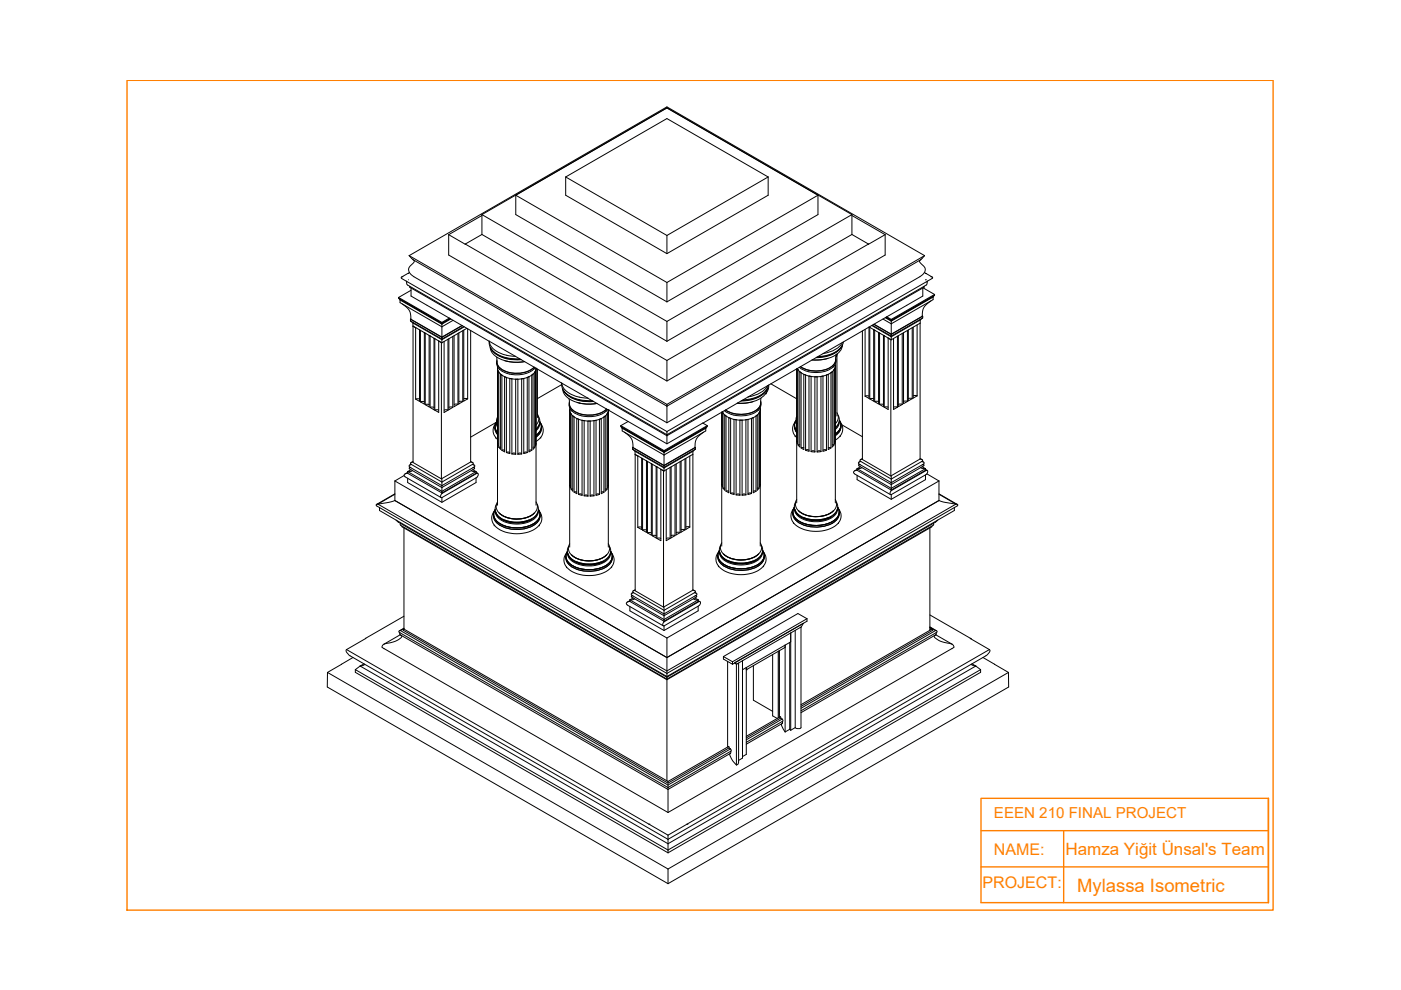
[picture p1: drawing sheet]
<svg xmlns="http://www.w3.org/2000/svg" width="297mm" height="210mm" viewBox="0 0 297 210" stroke-linecap="round" stroke-linejoin="round" font-family="sans-serif">
<defs><g id="words">
<text font-size="3.9" fill="#ff7f00" x="228.4" y="189.1">Mylassa Isometric</text>
<text font-size="3.6" fill="#ff7f00" x="225.9" y="181.4">Hamza Yiğit Ünsal's Team</text>
<g font-size="3.4" fill="#ff7f00">
<text x="210.7" y="181.4">NAME:</text>
<text x="208.3" y="188.3">PROJECT:</text>
</g>
<text font-size="3.2" fill="#ff7f00" x="210.7" y="173.4">EEEN 210 FINAL PROJECT</text>
</g></defs>
<path d="M26.9 17h243v176h-243zM208 169.3h60.9v22.1h-60.9zM208 176.1h60.9M225.5 176.1v15.3M268.9 169.3v22.1M208 183.8h60.9" fill="none" stroke="#ff7f00" stroke-width=".3"/>
<g fill="none" stroke="#000" stroke-width=".21">
<path d="M119.9 37.5v3.9l21.5 12.4M119.9 37.5l21.5-12.4 21.5 12.4M119.9 37.5l21.5 12.4M162.9 37.5v3.9l-21.5 12.4M162.9 37.5l-21.5 12.4M85.4 58.7l-.3 .1 .1 .2 56.2 32.5M86.1 59.6l.3 .8 55 31.8M86.6 59.3h.1M86.6 58h.1M86.7 54.2l54.7-31.5 54.6 31.5M86.7 54.2l.9 .8M86.7 54.2l54.7 31.5"/>
<path d="M86.8 57.8l-1.6 .9M87.6 55l.2 .4-.2 .4a1.49 1.49 0 0 0-.9 1.7l.3 .6 .7 .6 53.7 30.9M87.6 55l53.8 31.1M95.1 49.8v4.3l46.3 26.7 46.3-26.7v-4.3M95.1 49.8l3.5 1.9M98.6 51.7l42.8 24.7M102.2 45.7l-7.1 4.1M102.2 49.7l-3.6 2M102.2 45.5v4.2M102.2 45.5l39.2-22.6 39.2 22.6M102.2 49.7l39.2 22.7M102.2 45.5l39.2 22.6"/>
<path d="M109.4 41.4v4.1l32 18.5M109.4 41.4l32-18.5 32 18.5M109.4 41.4l32 18.5M141.4 49.9v3.9M141.4 59.9v4.1M173.4 41.4v4.1l-32 18.5M173.4 41.4l-32 18.5M180.6 49.7l-39.2 22.7M180.6 45.5v4.2M180.6 45.5l-39.2 22.6M180.6 45.7l7.1 4.1M180.6 49.7l3.5 2"/>
<path d="M184.1 51.7l-42.7 24.7M187.7 49.8l-3.6 1.9M195.2 55a.37 .37 0 0 0-.2 .3 .37 .37 0 0 0 .1 .4l.7 .7a1.21 1.21 0 0 1-.4 2l-54 31.2M195.2 55l-53.8 31.1M196 57.8l1.6 .9M196 54.2l-.8 .8M196 54.2l-54.6 31.5M196.2 59.3h.1M196.2 58h.1M196.7 59.6l-.3 .8-55 31.8M197.3 58.7l.4 .1v.2l-56.3 32.5M84.5 63.1l9.2 5.3"/>
<path d="M84.5 63.1v.1l9.2 5.3M84.6 63.3l.2 .2M84.8 63.5l8.9 5.1M84.8 63.5l8.9 5.2 1.9-1.1M84.8 63.6v.6l8.9 5.1M85.3 64.4a3.1 3.1 0 0 1 1.8 3.2M86.9 60.7v.2l54.5 31.5 54.5-31.5v-.2M87 67.7l6.7 3.8M87 67.7v.3M87 68l6.7 3.9 4.6-2.7M87 68l.6 .5M87.1 67.6l6.6 3.9"/>
<path d="M87.1 67.6l-.1 .1M87.2 61.1v1.7l31.9 18.4M87.2 61.5l-2.7 1.6M87.6 68.5v.6l6.1 3.6M87.6 68.5l6.1 3.5 4.7-2.7M87.6 69.2v28.9l6 3.4M88.2 69.5l-.1 15.1 .8 .5v-15.1l.2 .1M89 70h.1M89.1 70.1v15.1l.9 .5v-15.1M89.2 70.1h-.1M90 70.6l.2 .1v15.1M90 70.5v.1"/>
<path d="M90.2 70.7h.1M91 71.1h.1M91.3 71.3h-.1M92.1 71.7h-.1M92.2 71.8h.1M93 72.3l.6 .4M93 72.3v15.1l-.8-.4M93 72.3h.1M93.6 72.7v28.8M93.6 72.6v.1M93.7 69.3v2.1M93.7 68.5v.1"/>
<path d="M93.7 68.4v.1M93.7 68.6v.7M93.7 71.4v.1M93.7 71.5v1.2M94.2 72.4v15.1l.8-.5M95 71.9v15.1M95.3 67.5l-1.6 .9M95.4 67.5l-1.7 1M95.5 67.6l-1.8 1M96 71.3v15.1l-.8 .5v-15.1M96.1 67.9l-2.4 1.4M96.3 71.2v15l.8-.5"/>
<path d="M97.1 70.7v15M97.9 69l-4.2 2.5M98 69l-4.3 2.5M98.1 70.1v15l-.8 .5v-15M99 69.6l-5.3 3.1M99.2 69.7v14.9l-.9 .4v-15M99.8 70.1v27.9l-6.2 3.5M103.9 73.6a3.4 3.4 0 0 0 2.8 2.7l2 .5 2.5-.1M104 73.7l.9 1.1M104.1 74a6.2 6.2 0 0 0 5.4 2.3l1-.1M104.8 74.7a7.9 7.9 0 0 0 5.6 1.5M105.3 75.7v.1a2.82 2.82 0 0 0 2.1 3 6.1 6.1 0 0 0 5.8-1"/>
<path d="M105.3 76.8a2.33 2.33 0 0 0 2.1 2.3 6 6 0 0 0 6.1-1.2M105.4 76.3a2.26 2.26 0 0 0 1.9 2.5 6.2 6.2 0 0 0 6-.9M105.5 78a2.77 2.77 0 0 0 2.5 2.2 5.6 5.6 0 0 0 5.3-1.2l.4-.9v.1M105.5 77.7v29.4M105.5 77.9v.3M105.5 78.2h.1M105.6 78.7v15.9M105.6 78.6l.2 .3M105.6 78.7h.1M105.8 78.9v15.9M105.8 78.9h.1M105.8 78.2l.2 .2"/>
<path d="M106.1 79.3l.3 .2M106.1 79.3v16l-.3-.5M106.4 79.6v15.9h.6M106.4 79.5h.1M107 76.5a9 9 0 0 0 4.2 .2M107 79.9h.1M109.3 75.6a7.2 7.2 0 0 1-5.2-2.2l-.4-1.1a3.4 3.4 0 0 0 2.9 3.3l1.9 .4 1.7 .1M112.1 79.9v15.9M112.2 79.9h.1M112.2 79.9l-.4 .1M112.7 79.6v15.9M112.7 79.5h.1"/>
<path d="M113 79.3h.1M113 79.3v15.9l.4-.4M113 79.3l-.3 .2M113.2 78.2v.1M113.4 78.9v15.9M113.4 78.9h.1M113.5 78.7v15.9l.2-.5h-.2M113.5 78.7h.1M113.5 78.6l-.1 .3M113.7 78.1v29M113.7 78.2h.1M113.9 78.2v10.3"/>
<path d="M141.4 68.1v4.3M141.4 76.4v4.4M168.9 78.2v28.4M169 78.2l.1 15.9-.2-.5h.2M169.1 78.2h.1M169.2 78.4v15.9l.4 .5v-16M169.2 78.4h.1M169.6 78.8l.2 .2v16l.6 .3v-15.9M169.6 78.8h.1M169.9 79h.1M170.4 79.4l.4 .1M170.4 79.4h.1"/>
<path d="M170.8 79.5v16l.7 .2v-16M170.8 79.5h.1M171.5 79.7l.5 .1M171.5 79.8h.1M172 79.8v16M172 79.8h.1M172.8 79.9v15.9h-.8l.4-.2 .4 .2M172.8 79.9h.4M172.8 79.9h.1M173.2 79.9v15.9M173.3 79.9h.1M174.1 79.8v16"/>
<path d="M174.1 79.8h.1M174.5 79.7v16l.7-.2M174.5 79.8h.1M174.5 79.7l-.4 .1M174.5 75l-11.8 6.8M175.2 79.5v16M175.2 79.5h.1M175.6 76l-1.7 .3h-1.7M175.6 79.4h.1M175.6 79.4l-.4 .1M176.2 79.1v15.9l-.6 .3v-15.9M176.2 79h.1"/>
<path d="M176.5 78.8l-.3 .2M176.5 78.8h.1M176.7 77.8l-.1 .1M176.8 78.4v15.9l-.3 .5v-16M176.8 78.4h.1M177 78.2v15.9l.1-.5h-.1M177 78.2h.1M177 78.1l-.2 .3M177.1 77.2v29.4M177.1 77.7h.1M177.1 77.4v.3M177.1 77.5a2.9 2.9 0 0 1-2.7 2.3 5 5 0 0 1-5.3-1.7l.1 .3"/>
<path d="M177.2 76.2a3.1 3.1 0 0 1-3 2.4 6.1 6.1 0 0 1-4.5-.9M177.2 76.2v.1M177.2 75.9a2.07 2.07 0 0 1-1.5 2.2 6.4 6.4 0 0 1-6-.3M177.2 76.3a2.56 2.56 0 0 1-2.3 2.4 6.3 6.3 0 0 1-5.4-.8M177.2 75.2v1M177.3 75.2v.5M177.4 75.1v13.1M177.5 75.2h-.2M177.5 75.2l-.2 .5M177.7 74.3l-1 .6-1.3 .5-2.2 .3M178.4 73.5a6.1 6.1 0 0 1-5.4 2.3M178.6 73.2l-.9 1.1"/>
<path d="M178.6 73.1a3.6 3.6 0 0 1-3.1 2.9l-1.9 .3h-1.4M178.6 72.6l-4.1 2.4M178.6 72.6a5.1 5.1 0 0 1-4.1 2.4M178.8 72.5a4 4 0 0 1-3.6 2.9l-1.8 .2M182.8 70.2v27.2l6.1 3.5M183.4 69.8v14.2M184.3 69.3l4.7 2.7M184.5 69.4l-.1 .1M185.3 69.9h.1M185.5 70h.1M186.3 70.5h.1M186.5 70.6l-.2-.1v15.2l-.9-.5"/>
<path d="M186.5 70.6v15.2M186.5 70.6v.1M187.2 67.6l1.8 1.1M187.3 71.1l.2 .1v15.1M187.3 71.1v15.1l-.8-.4M187.3 71.1h.1M187.5 71.2h.1M187.8 67.3l1.2 .7M187.9 67.3l1.1 .6M188 67.2l-9.4 5.4M188 67.2l1 .5M188.3 71.6v.1"/>
<path d="M188.9 72l-.6-.3v15.1l-.8-.5M188.9 72v28.9M188.9 72h.1M189 68.7v3.3M189 67.9v.1M189 67.7v.2M189 68v.7M189.4 71.8v15l.9-.5M190.3 71.3v15M190.5 71.2v15l.8-.4M191.3 70.7v15.1M191.6 70.5v15.1l.8-.5"/>
<path d="M192.4 70.1v15M192.6 69.9v15.1l.8-.5M193.4 69.5v15M194.4 68.9v15l-.8 .5v-15M195.1 68.5v28.8l-6.2 3.6M195.1 67.9v.6l-6.1 3.5M195.1 67.9l-6.1 3.5-4.2-2.4M195.5 67l-6.5 3.9-3.7-2.2M195.5 67h.1M195.6 67v.4M195.6 67.4l-.5 .5M195.6 67l-6.6 3.9-3.7-2.1"/>
<path d="M195.6 67.4l-6.6 3.9-4-2.3M195.7 61.1v1.7l-7.7 4.4M195.7 61l2.4 1.4M197.4 63.8a3.1 3.1 0 0 0-1.9 3.2M197.8 63v.5l-8.8 5.2M197.9 62.9l-8.9 5.2-1.3-.7M197.9 62.9l-8.9 5.1M198.1 62.6l-.2 .3M198.1 62.4v.2l-9.1 5.3M198.1 62.4l-9.1 5.3M86.4 100l7.3 4.2M86.4 100v.3"/>
<path d="M86.8 99.4l6.9 4M87 99.1l-.2 .1M87 99.1l-.2 .1v.2M87.1 99.2h.1M87.1 99.6l-.7 .4M87.2 98.4l6.5 3.8 6.5-3.8M87.2 98.4l-.3 .2M87.2 98.5l-.3 .1-.1 .3 6.9 4.1 6.8-4M87.4 99.8l-.1 .1-.9 .1M87.5 98l-.4 .1 .1 .3M87.6 97.8l-.4 .3M89 84.6h-.9"/>
<path d="M89.1 85.2h.9M90.2 85.8l.8 .5v-15.1l.2 .1v15.1l.8 .5v-15.1l.2 .1v15.1M90.2 85.8h.8M92 86.4h-.8M93 87h-.8M94.2 87h.8M95.2 86.4h.8M96.3 85.8h.8M97.3 85.2h.8M98.3 84.6h.9M99.8 97.8l.4 .3M99.9 98l.4 .1-.1 .3"/>
<path d="M99.9 99.8l.2 .1 .8 .1M100.2 98.5l.4 .2-.1 .3M100.2 99.6l.7 .4M100.2 98.4l.3 .2M100.3 99.2h.1M100.4 99.1l.2 .1-.1 .2M100.4 99.1l.1 .1M100.5 99.4l-6.8 4M100.9 100l-7.2 4.2M100.9 100v.3M104.9 90.5l.2 1 .4 .6M105.1 89.8a2.38 2.38 0 0 0 .4 3.4"/>
<path d="M105.1 92.7v.2M105.2 89.5l-5.4 3.2M105.3 89.4a1.8 1.8 0 0 0 .2 2.4M105.3 89.6l.2 1M105.4 89.9l.1 .4M105.5 88.4a1.93 1.93 0 0 0 0 1.8M105.6 94.1h-.1l.1 .5M105.8 94.8h.3M106.4 95.5l.6 .3M107.4 96l.3-.2 .4 .2M107.4 80h.1M108.1 80.3v15.9l-.7-.2v-16l-.4-.1v15.9"/>
<path d="M108.1 80.2l.4 .1M108.1 80.3h.1M108.5 80.3v16M108.5 96.2l.8 .1M108.5 96.2l.5-.2 .4 .3M108.5 80.3h.1M109.3 80.4v15.9M109.3 80.4h.5M109.4 80.4h.1M109.8 80.4v15.9M109.8 80.4h.1M110.6 80.3v16"/>
<path d="M110.6 80.3h.1M110.6 96.2l-.4-.2-.4 .3M110.6 96.2l-.8 .1M111 80.3l.1 15.9 .7-.3M111.1 80.3h.1M111.1 80.2l-.5 .1M111.8 80v16M111.8 80h.1M111.8 96l-.4-.2-.3 .2M112.7 95.5l-.5 .3M112.8 95.5h-.6M113.4 94.8h-.4"/>
<path d="M113.9 87.8a1.81 1.81 0 0 1-.2 2.3M114.2 88.4a1.96 1.96 0 0 1-.5 2.5M114.4 89.9l-.3 .6-.4 .6M114.4 89.6a2.09 2.09 0 0 1-.7 1.7M114.5 89.4a1.97 1.97 0 0 1-.8 2.9M114.6 89.8a2.48 2.48 0 0 1-.9 3.8M114.6 92.7v.2M114.8 90.5v.3M114.8 90.8a2.22 2.22 0 0 1-1.1 1.8M119.1 81.2a3.4 3.4 0 0 0 2.9 3.3l1.9 .4h1.6M119.1 81.5l-5.2 3M119.1 81.2l5.6 3.2"/>
<path d="M119.1 81.2a3.7 3.7 0 0 0 2.8 2.8l2.8 .4M119.3 82.5a3.4 3.4 0 0 0 2.7 2.7l2.1 .4 2.5-.1a9.1 9.1 0 0 1-4.2-.2M119.3 82.6l.9 1.1M119.5 82.9a6.2 6.2 0 0 0 5.4 2.3l1-.1M120.2 83.6a7.9 7.9 0 0 0 5.5 1.4M120.7 84.6a2.82 2.82 0 0 0 2.1 3.1 6.1 6.1 0 0 0 5.8-1M120.7 85.6v.4M120.7 85.9a2.82 2.82 0 0 0 2.7 2.3 5.6 5.6 0 0 0 5.4-1.4M120.7 85.2a2.26 2.26 0 0 0 1.9 2.5 6.2 6.2 0 0 0 6-1M120.8 86.9a2.77 2.77 0 0 0 2.5 2.2 5.5 5.5 0 0 0 5.4-1.3l.3-.9v.2M120.8 86.5v29.5M120.8 86.8v.2"/>
<path d="M120.8 87.1h.1M120.9 87.5v16M120.9 87.5l.2 .3v15.9M120.9 87.5h.1M121.1 87.8h.1M121.2 87.1l.1 .1M121.5 88.2h.1M122.3 88.8v15.9l-.6-.4M122.3 88.7l.4 .2M122.7 88.9v15.9M122.7 88.9h.1M123.4 89.1h.1"/>
<path d="M123.8 89.2h.1M124.7 89.3h.1M124.7 84.4l16.7 9.7 7.6-4.4 1 .5M124.7 89.3v15.9M124.7 89.3h.4M125.1 89.3v15.9M125.1 89.3h.1M125.9 89.2v15.9M125.9 89.2h.1M125.9 89.2l.5-.1v15.9l.7-.2M126.4 89.1h.1M127.1 88.9v15.9l-.4-.1-.3 .1"/>
<path d="M127.1 88.9h.1M127.5 88.7h.1M127.5 88.8v15.9l.6-.4h-.6M127.5 88.7l-.4 .2M128 88.4v15.9M128.1 88.4h.1M128.3 88.2v15.9M128.3 88.2h.1M128.3 88.2l-.2 .2M128.6 87.1l-.1 .1M128.7 87.8v15.9M128.7 87.8h.1"/>
<path d="M128.8 87.5v16M128.9 87.5h.1M128.9 87.5l-.2 .3M129 86.9h.1M129 86.9v29.1M131.6 90.2l9.2 5.3M131.6 90.2v.2l9.2 5.3M131.7 90.5l.2 .2M131.9 90.7l8.9 5.1M131.9 90.7l8.9 5.2 8.9-5.2M131.9 90.8v.6l8.9 5.1M132.4 91.6a3.1 3.1 0 0 1 1.8 3.2"/>
<path d="M133.2 89.4l-1.6 .8M134.1 94.9l6.7 3.8M134.1 94.9v.3M134.1 95.2l6.7 3.9 6.6-3.9M134.1 95.2l.5 .5M134.2 94.8l6.6 3.9M134.2 94.8l-.1 .1M134.6 95.7l6.2 3.5 6.1-3.5M134.6 95.7v.6l6.2 3.6M134.7 96.4l.5 .3v15.1l.8 .5v-15.1M134.7 96.4v28.9l6 3.4M134.7 96.4h.1"/>
<path d="M135.3 96.7h-.1M136 97.2l.2 .1M136.1 97.1v.1M136.2 97.3v15.1l.9 .5v-15.1M136.3 97.3h-.1M137.1 97.8l.2 .1v15.1M137.1 97.7v.1M137.3 97.9h.1M138.1 98.3h.1M138.3 98.5l-.2-.1v15.1l-.8-.5M138.3 98.5v15.1M138.4 98.5h-.1"/>
<path d="M139.1 98.9l.2 .1v15.2M139.1 98.9v15.2l-.8-.5M139.2 98.9h-.1M139.3 99h.1M140.1 99.5h.1M140.7 99.9l-.6-.4v15.1l-.8-.4M140.7 99.9v28.8M140.7 99.8v.1M140.8 96.5v2.2M140.8 95.7v.1M140.8 95.5v.2M140.8 95.8v.7"/>
<path d="M140.8 98.7v1.2M141.4 91.5v.7M141.4 86.1v3.5M141.4 85.7v.4M141.4 92.2v1.9M142.1 99.1v15.1l-.8 .4v-15M142.3 99v15l.8-.4M143.1 98.5v15.1M144.2 97.9v15l-.8 .5v-15M145.2 97.3v15l-.8 .5v-15M145.4 97.2v15l.8-.4M146.2 96.7v15.1"/>
<path d="M146.9 95.7v29.4l-6.2 3.6M146.9 96.3l-6.1 3.6M147.3 94.8l.2 .1M147.3 94.8l-6.5 3.9M147.4 95.2l-.5 .5M147.5 94.9l-.1 .3M147.5 94.9l-6.7 3.8M149.2 91.6a3.2 3.2 0 0 0-1.9 3.2M149.6 90.8v.6l-8.8 5.1M149.7 90.7l-8.9 5.1M149.9 90.5l-.2 .2M150 90.2v.2l-9.2 5.3"/>
<path d="M150 90.2l-9.2 5.3M153 87.4v28.4M153.1 87.3l.1 15.9-.2-.4h.2M153.2 87.3h.1M153.3 87.6v15.9M153.3 87.6h.1M153.7 88v15.9l-.4-.4M153.7 88l.2 .2M153.7 88h.1M153.9 88.2v16M153.9 88.2h.1M154.5 88.6v15.9l-.6-.4"/>
<path d="M154.5 88.6l.4 .1M154.5 88.6h.1M154.9 88.7h.1M154.9 88.7v15.9M155.6 88.9v15.9l-.7-.2M155.6 88.9l.5 .1M155.6 88.9h.1M156.1 89v15.9M156.1 89h.1M156.9 89.1v15.9l-.8-.1M156.9 89.1h.5M156.9 89.1h.1"/>
<path d="M157.3 89.1v15.9M157.3 89.1h.1M158.1 89l.1 15.9-.8 .1M158.2 89h.1M158.6 88.9v15.9l.7-.2M158.6 88.9h.1M158.6 88.9l-.4 .1M159.3 88.7v15.9M159.3 88.7h.1M159.7 88.6v15.9l.6-.4M159.7 88.6h.1M159.7 88.6l-.4 .1"/>
<path d="M160.3 88.2v16M160.3 88.2h.1M160.5 88h.1M160.6 88v15.9l.3-.4M160.6 88l-.3 .2M160.8 86.9l-.1 .2M160.9 87.6v15.9M160.9 87.6h.1M161.1 87.3v15.9l.1-.4h-.1M161.1 87.3h.1M161.1 87.3l-.2 .3M161.2 86.4v29.4"/>
<path d="M161.2 86.9h.1M161.2 86.6v.3M161.2 86.7a2.9 2.9 0 0 1-2.7 2.3 5 5 0 0 1-5.3-1.7l.1 .3M161.3 85a2.07 2.07 0 0 1-1.5 2.3 6.4 6.4 0 0 1-6-.4 6.2 6.2 0 0 0 7-.3l.5-1.2M161.3 85.8a3.1 3.1 0 0 1-2.9 2.2 6.1 6.1 0 0 1-4.8-.9M161.3 84.4v1.4M161.8 83.4l-1.6 1-1.4 .4-1.5 .1M162.4 83.3v.2M162.5 82.7a6.1 6.1 0 0 1-5.4 2.3M162.7 82.4l-.9 1.1M162.7 82.3a3.6 3.6 0 0 1-3.1 2.9l-1.2 .2-2.1 .1h1.7l1.7-.3M162.7 81.8l-13.7 7.9"/>
<path d="M162.7 81.8a5.1 5.1 0 0 1-4.1 2.3M162.9 81.7a4 4 0 0 1-3.5 2.8l-1.9 .3M163 81.7a2.42 2.42 0 0 1-.7 1.8M163.4 81.4l5.5 3.2M168.4 90.2l.2 .9 .3 .6M168.6 89.5a2.37 2.37 0 0 0 .3 3.3M168.6 92.4v.2M168.8 89.1a1.78 1.78 0 0 0 .1 2.3M168.8 89.3l.1 .8M168.9 89.6v.2M168.9 88.3l-.1 .7 .1 .8M169.2 94.3h.4"/>
<path d="M169.9 94.9l.5 .1M170.8 95.4l.4-.1 .3 .2M173.3 95.8l.3-.2 .5 .2h-.9M175.2 95.4l-.3-.1-.4 .2M176.2 94.9l-.6 .1M176.8 94.3h-.3M177.4 87.5a1.8 1.8 0 0 1-.3 2.3M177.7 88a1.96 1.96 0 0 1-.6 2.6M177.9 89.6l-.3 .6-.5 .6M177.9 89.3a1.99 1.99 0 0 1-.8 1.8M178 89.1a1.99 1.99 0 0 1-.9 2.9M178.1 89.5a2.51 2.51 0 0 1-1 3.8"/>
<path d="M178.1 92.4v.2M178.3 90.2v.3M178.3 90.5a2.25 2.25 0 0 1-1.2 1.8M178.5 90.1l4.3 2.5M181.7 99.5l-.5 .3M181.7 99.4v.3l7.3 4.2 7.2-4.2M181.7 99.4l7.3 4.1M181.7 99.7a.55 .55 0 0 0-.7 .6l.2 .1M182.1 98.8l6.9 3.9M182.3 98.5h-.2M182.3 98.5l-.2 .1v.2M182.4 98.5h.1"/>
<path d="M182.4 99l-.7 .4M182.4 97.8l-.3 .2M182.4 97.8l6.6 3.8 6.5-3.8M182.7 99.1l-.2 .2-.8 .1M182.7 97.4l-.4 .1 .1 .3M182.8 97.2l-.4 .2M183.4 84l.8 .5v-15.1l.2 .1v15.1l.8 .5v-15.2l.2 .2v15.1M184.2 84h-.8M184.4 84.6h.9M185.5 85.2h.8M187.3 85.8h-.8M188.3 86.3h-.8"/>
<path d="M189.4 86.3h.9M190.5 85.8h.8M191.6 85.1h.8M192.6 84.5h.8M193.6 83.9h.8M195.1 97.2l.4 .2M195.2 97.4l.4 .1-.1 .3M195.2 99.1l.2 .2 .8 .1M195.4 97.9l.5 .2-.1 .3-6.8 3.9-7-4 .2-.3 .3-.1M195.5 97.8l.3 .2M195.5 99l.7 .4M195.5 98.5h.1"/>
<path d="M195.7 98.5l.2 .1-.1 .2M195.7 98.5h.1M195.8 98.8l-6.8 3.9M196.2 99.4v.3M196.2 99.4l-7.2 4.1M196.2 99.5l.4 .3M196.2 99.7h.4l.1 .3-.3 .6M196.4 99.7l-7.4 4.3v-.5M79.8 107.3l61.6 35.5 61.6-35.5M80.1 106.9l61.3 35.4M80.1 106.9l-.3 .1 .1 .2M80.5 107.6v.6l60.9 35.2 60.9-35.2v-.6"/>
<path d="M83.7 106.1l-1.2 .4-2.4 .4M83.7 102l57.7 33.3M83.7 106.1l57.7 33.3M83.7 102v4.1M83.7 104.8l-3.6 2.1M83.7 104.7l-3.9 2.2M84 110.3l.5 .4 56.9 32.9M84.9 111l-.1 .2 .2 .2 56.4 32.6M85.2 111.6l.1 .1 56.1 32.4M85.6 111.9v21.5M85.7 100.8l-2 1.2M86.4 100.3l7.3 4.2 7.2-4.2"/>
<path d="M86.4 100.2l-.5 .3M86.4 100.3a.55 .55 0 0 0-.7 .6l7.8 4.6M93.6 102.9h.1M93.7 103.4v.8M93.7 101.6v1.8M93.7 104.2v.4M93.7 104.6l-.3 .6 .3 .3M93.8 102.9h.1M100.9 101.3v1l-7.2 4.2-7.3-4.2v-.9M100.9 100.2l.4 .2M100.9 100.3l.2 .1M101.1 100.3l-7.4 4.3"/>
<path d="M101.1 100.3l.3 .3-.3 .6-7.4 4.3v1M104.7 109.1a2.68 2.68 0 0 0 2.2 2.7 7.1 7.1 0 0 0 7.1-1.1 2.03 2.03 0 0 0 .5-1.6M104.8 111.3v.2M104.8 108.4a2.42 2.42 0 0 0 .8 3.7 7.6 7.6 0 0 0 8.3-.3 2.33 2.33 0 0 0 .4-3.4M105 108.2a3 3 0 0 0 2.8 2.7 6.4 6.4 0 0 0 5.9-1.3l.4-.8v-.6M105.2 106.9a2.26 2.26 0 0 0 1.4 3.2 6.6 6.6 0 0 0 6.9-.7l.6-1v-.8l-.2-.7M105.5 106.4a2.2 2.2 0 0 0 1.7 3.2 6.3 6.3 0 0 0 6.2-.9l.4-.6 .1-.7-.2-1M105.9 108.8a6 6 0 0 0 7.4 0M107 110.3a7.1 7.1 0 0 0 5.1 0M114.1 108.5a3.5 3.5 0 0 1-3.2 2.2 5.5 5.5 0 0 1-5.7-1.8l-.1-.4M114.2 108.1a2.05 2.05 0 0 1-1.1 3 7.4 7.4 0 0 1-7.6-.4 1.92 1.92 0 0 1-.5-2.6M114.3 111.3v.2"/>
<path d="M120 118v.3M120.1 117.3a2.43 2.43 0 0 0 .8 3.7 7.4 7.4 0 0 0 8.7-.7 2.29 2.29 0 0 0 .1-3M120.3 116.9a2.09 2.09 0 0 0 1.2 3.1 7.2 7.2 0 0 0 7.8-.8 1.8 1.8 0 0 0 .2-2.3M120.3 117.1a2.98 2.98 0 0 0 2.8 2.7 6 6 0 0 0 6.1-1.5l.3-1.2M120.6 115.8a2.24 2.24 0 0 0 1.3 3.2 6.3 6.3 0 0 0 7.2-1.1l.4-1-.3-1.1M120.8 115.3a2.11 2.11 0 0 0 1.3 3 6.4 6.4 0 0 0 6.6-.7l.4-.6 .2-.7-.3-1M120.9 103h-.1l.1 .4M121.1 103.7l.4 .4M121.1 103.7h.4M121.2 117.6a6 6 0 0 0 7.4 0M121.4 104.1l.1-15.9 .2 .2v15.9M121.7 104.3h.6"/>
<path d="M122.3 119.1a7.1 7.1 0 0 0 5.2 0M122.7 104.8l.4-.1 .3 .1M122.7 104.8l.7 .2v-15.9l.5 .1v15.9l.8 .1-.4-.3-.5 .2M125.2 105h.5l.2 .1-.8 .1zM128.3 103.7h.4l-.4 .4M128.9 103h.1l-.1 .4M129.4 117.4a3.5 3.5 0 0 1-3.2 2.2 5.5 5.5 0 0 1-5.7-1.8l-.1-.4M129.8 118a2.88 2.88 0 0 1-2.6 2.8 7.1 7.1 0 0 1-6.6-1.1l-.5-.9-.1-.5M136.1 111.8h-.9M136.2 112.4h.9M137.3 113h.8M139.1 113.6h-.8"/>
<path d="M140.1 114.2h-.8M141.3 114.2h.8M142.3 113.6h.8M143.4 112.9h.8M144.4 112.3h.8M145.4 111.7h.8M152.2 117.8a2.74 2.74 0 0 0 2.3 2.7 7.1 7.1 0 0 0 7-1.1 2.03 2.03 0 0 0 .5-1.6M152.3 117.1a2.42 2.42 0 0 0 .8 3.6 7.6 7.6 0 0 0 8.4-.3 2.33 2.33 0 0 0 .4-3.3M152.5 116.7a2.09 2.09 0 0 0 1.2 3.1 7.2 7.2 0 0 0 7.8-.8 1.8 1.8 0 0 0 .2-2.3M152.5 116.9a3 3 0 0 0 2.8 2.7 6.4 6.4 0 0 0 5.9-1.3l.4-.8 .1-.6M152.6 117.2a3.9 3.9 0 0 0 3.7 2.3 5.1 5.1 0 0 0 5.2-2l.1-.3M152.8 115.6a2.26 2.26 0 0 0 1.4 3.2 6.6 6.6 0 0 0 6.9-.8l.6-1v-.7l-.3-.7"/>
<path d="M153 115.1a2.2 2.2 0 0 0 1.7 3.2 6.3 6.3 0 0 0 6.2-.9l.4-.6 .2-.7-.3-1M153.3 103.5h.4M153.4 117.5a6 6 0 0 0 7.4 0M153.9 104.1h.6M154.6 118.9a7.1 7.1 0 0 0 5.1 0M154.9 104.6l.4-.1 .3 .2M156.1 104.9l.4-.2 .4 .2M158.2 104.9l-.5-.2-.4 .2M159.3 104.6l-.3-.1-.4 .2M160.3 104.1h-.6M160.9 103.5h-.3M168.1 108.6a2.68 2.68 0 0 0 2.3 2.7 7.1 7.1 0 0 0 7-1.1 2.03 2.03 0 0 0 .5-1.6"/>
<path d="M168.2 110.8v.2M168.2 107.9a2.53 2.53 0 0 0 1.3 4 7.5 7.5 0 0 0 8.2-1 2.29 2.29 0 0 0 .1-3M168.4 107.7a3 3 0 0 0 2.8 2.7 6 6 0 0 0 6.1-1.5l.3-1.2M168.7 106.5a2.24 2.24 0 0 0 1.4 3.1 6.3 6.3 0 0 0 7.1-1l.2-.4a1.77 1.77 0 0 0-.1-1.7M168.9 105.9a2.11 2.11 0 0 0 1.3 3 6 6 0 0 0 6.9-1l.3-1-.3-1M169.3 108.3a6 6 0 0 0 7.4 0M170.4 109.7a7.1 7.1 0 0 0 5.2 0M177.5 108a3.5 3.5 0 0 1-3.1 2.3 5.5 5.5 0 0 1-5.7-1.8l-.2-.5M177.6 107.5a2.05 2.05 0 0 1-1.1 3.1 7.4 7.4 0 0 1-7.5-.4 1.92 1.92 0 0 1-.6-2.7M177.8 110.8v.2M181.2 100.5l7.6 4.4M188.9 102.3h.1"/>
<path d="M189 102.7v.8M189 101v1.7M189 104l-.3 .6 .3 .3M189.1 102.3h.1M196.2 100.7v1l-7.2 4.2-7.3-4.2v-.9M196.4 100.6l-7.4 4.3v1M196.5 100.5l2.6 1.5M197.2 111.9v21.7M197.6 111.6l-.1 .1-56.1 32.4M197.9 111l.1 .2-.2 .2-56.4 32.6M198.8 110.3l-.5 .4-56.9 32.9M199.1 106.1l.9 .3 2.7 .5"/>
<path d="M199.1 102l-57.7 33.3M199.1 106.1l-57.7 33.3M199.1 102v4.1M199.1 104.8l3.6 2.1M199.1 104.7l3.9 2.2M202.7 106.9l-61.3 35.4M202.7 106.9l.4 .1-.1 .2M73.5 137.7l-.1 .1a1.38 1.38 0 0 0 .8 1.3l67.4 38.9M73.5 137.7l68.1 39.4M74.9 139.4l-2.5 1.4M77.5 135.4l-4 2.3M77.5 135.4h.1"/>
<path d="M81.4 137.5v.1M84.8 134.2l-.1 .2 .2 .2 56.7 32.8M84.8 134.6l-3.4 2M84.9 133.7l-.3 .2 .1 .2 56.9 32.9M84.9 133.7l56.7 32.7M84.9 134.6a.35 .35 0 0 1 .3 .4 .35 .35 0 0 1-.3 .3 10.7 10.7 0 0 1-3.6 1.4l-.3 .3 .1 .3 60.5 35M85.6 133.4l-.2 .2 56.2 32.4M85.6 133.4l56 32.3M85.6 130.7l-8.1 4.7M85.6 133.3l-.7 .4M85.6 133.3l-.1 .1M85.6 133.2l-.9 .5"/>
<path d="M120.1 120.2v.2M129.7 120.2v.2M133.5 127.2v.3M133.5 127.5l7.3 4.2 7.2-4.2M133.5 127.2l7.3 4.2M133.5 127.4l-.5 .2M133.6 127.5a.55 .55 0 0 0-.8 .6l7.8 4.6M133.9 126.6l6.9 3.9M134.1 126.3l-.2 .1M134.1 126.3l-.2 .1v.2M134.2 126.4h.1M134.2 126.8l-.7 .4"/>
<path d="M134.2 125.6l-.3 .2M134.2 125.6l6.6 3.8 6.5-3.8M134.3 125.7l-.4 .2 .1 .3M134.5 127l-.4 .2h-.6M134.6 125.2l-.4 .1 .1 .3M134.7 125l-.5 .3M140.7 130.1h.1M140.8 130.5v.9M140.8 128.8v1.7M140.8 131.4v.4M140.8 131.8l-.3 .6 .3 .3M140.9 130.1h.1"/>
<path d="M141.4 139.4v2.9M141.4 135.3v4.1M146.9 125l.4 .3M147 125.2l.4 .1-.1 .3M147.1 127l.3 .2h.6M147.3 125.7l.3 .1 .1 .3-6.9 4.1-6.9-4M147.3 126.8l.7 .4M147.3 125.6l.3 .2M147.4 126.4h-.1M147.5 126.3l.2 .1-.1 .2M147.5 126.3l.1 .1M147.6 126.6l-6.8 3.9"/>
<path d="M148 128.5v1l-7.2 4.2-7.3-4.2v-.9M148 127.2v.3M148 127.2l-7.2 4.2M148 127.4l.4 .2M148 127.5l.5 .1v.4l-.3 .4M148.2 128.4l-7.4 4.3v1M148.2 127.5l-7.4 4.3M152.3 120v.2M153.4 139.2l1.9 1.1M153.4 139.2v.5l1.9 1.1M161.9 120v.2M163.8 138.8v13l1 .5"/>
<path d="M165 138.1v14.1M165.2 138v14.1M166.5 136.8v18.4M166.5 137.3l-8.3 4.7M167.4 136.2v18.4M167.6 136.1l-10.2 5.9M167.6 134.2v20.6M168.6 133.7v20.6M169.8 133v21.3a.98 .98 0 0 1-1.2 0M171.1 131.2l-1.9-1.1-15.8 9.1M171.1 131.2l-15.8 9.1M171.1 131.2v.5l-15.8 9.1"/>
<path d="M197.2 133.4l.1 .1M197.2 133.1l.4 .3M197.2 133l1.2 .7M197.2 130.4l8.5 5M197.2 132.9l1.4 .8M197.2 133.1l.5 .3M197.6 133.4l.2 .1-.1 .1-27.9 16.2M197.6 133.4l-27.8 16M198.4 133.7l.3 .2-.1 .2-28.8 16.6M198.4 134.6l-.3 .3a4.4 4.4 0 0 0 3.3 1.5 .72 .72 0 0 1 .8 .9l-60.6 35M198.4 133.7l-28.6 16.5M198.4 134.6l-28.6 16.5"/>
<path d="M198.4 134.2l.1 .2-.1 .2M198.4 134.6l3.5 2M201.9 137.5l-.1 .1M205.7 135.4h.1M205.7 135.4l4.1 2.3M208.4 139.4l5.4 3.2M209.8 137.7l.1 .1a1.31 1.31 0 0 1-.9 1.3l-67.4 38.9M209.8 137.7l-64.1 37M69.4 142.6l72.2 41.6M69.4 142.6v3.1l72.2 41.7M72.4 140.8v.1M72.4 140.9l-3 1.7"/>
<path d="M75.3 142l66.3 38.2 66.3-38.2M75.3 142v.6l66.3 38.2M76.4 141.2l-1.1 .8M76.4 141.2l65.2 37.7M77.2 140.8l-.8 .4M77.3 140.8l-.4 .3-.5 .1M141.4 144v.1M141.4 143.6v.4M141.4 142.3v1.3M141.4 144.1v21.5M154.3 140.2v18.2M154.5 158.6l.4 .2"/>
<path d="M154.9 159.7a1.47 1.47 0 0 0 .5 1.6l.7 .9M154.9 158.8l.1 .5-13.4 7.7M154.9 158.8l-13.3 7.6M154.9 159.3v.4l-13.3 7.7M155.3 140.3v.5M155.7 140.6l.3 .1M155.8 140.5l14.5-8.3-.4 .7-13.7 7.9zM156.1 140.8v21.4M156.4 140.7l-.1 .1M156.6 140.6v21l-.2 .4-.3 .2M157.4 140.1v20.6l-.8 .5M158.2 142h.1"/>
<path d="M158.2 156.1l7.3-4.1v.2l-7.3 4.3M158.2 141.5v18.4l-.8 .5M159.7 141.2v7.3l4.1 2.3M165.5 152.3l.3 .2M165.8 152.5l.2 .2-.1 .2-7.7 4.5M165.8 153.4l-.1 .3 .8 1.5M165.8 152.5l-7.6 4.4M165.8 153.4l-7.6 4.4M165.8 153v.4M167.4 154.6l.2 .2M167.4 154.6l-.9 .6M168.6 154.3l-1 .5"/>
<path d="M205.9 140.8l1 .4M206.1 140.8l.8 .4M206.9 141.2l1 .8M206.9 141.2l-65.3 37.7M207.9 142v.6l-66.3 38.2M210.9 140.8v.1M213.8 142.6l.1 3.1-72.3 41.7M213.8 142.6l-72.2 41.6M137.6 174.7h.1M141.6 165.7l13-7.4v.3l-13 7.4M141.6 166.4v.6M141.6 167v.4"/>
<path d="M141.6 167.4v4.9M141.6 165.7v.3M141.6 178v.9M141.6 177.1v.9M141.6 178.9v1.9M145.7 174.7h.1M145.7 174.7l-4.1 2.4M141.6 184.2v3.2"/>
</g>
<use href="#words"/>
</svg>
